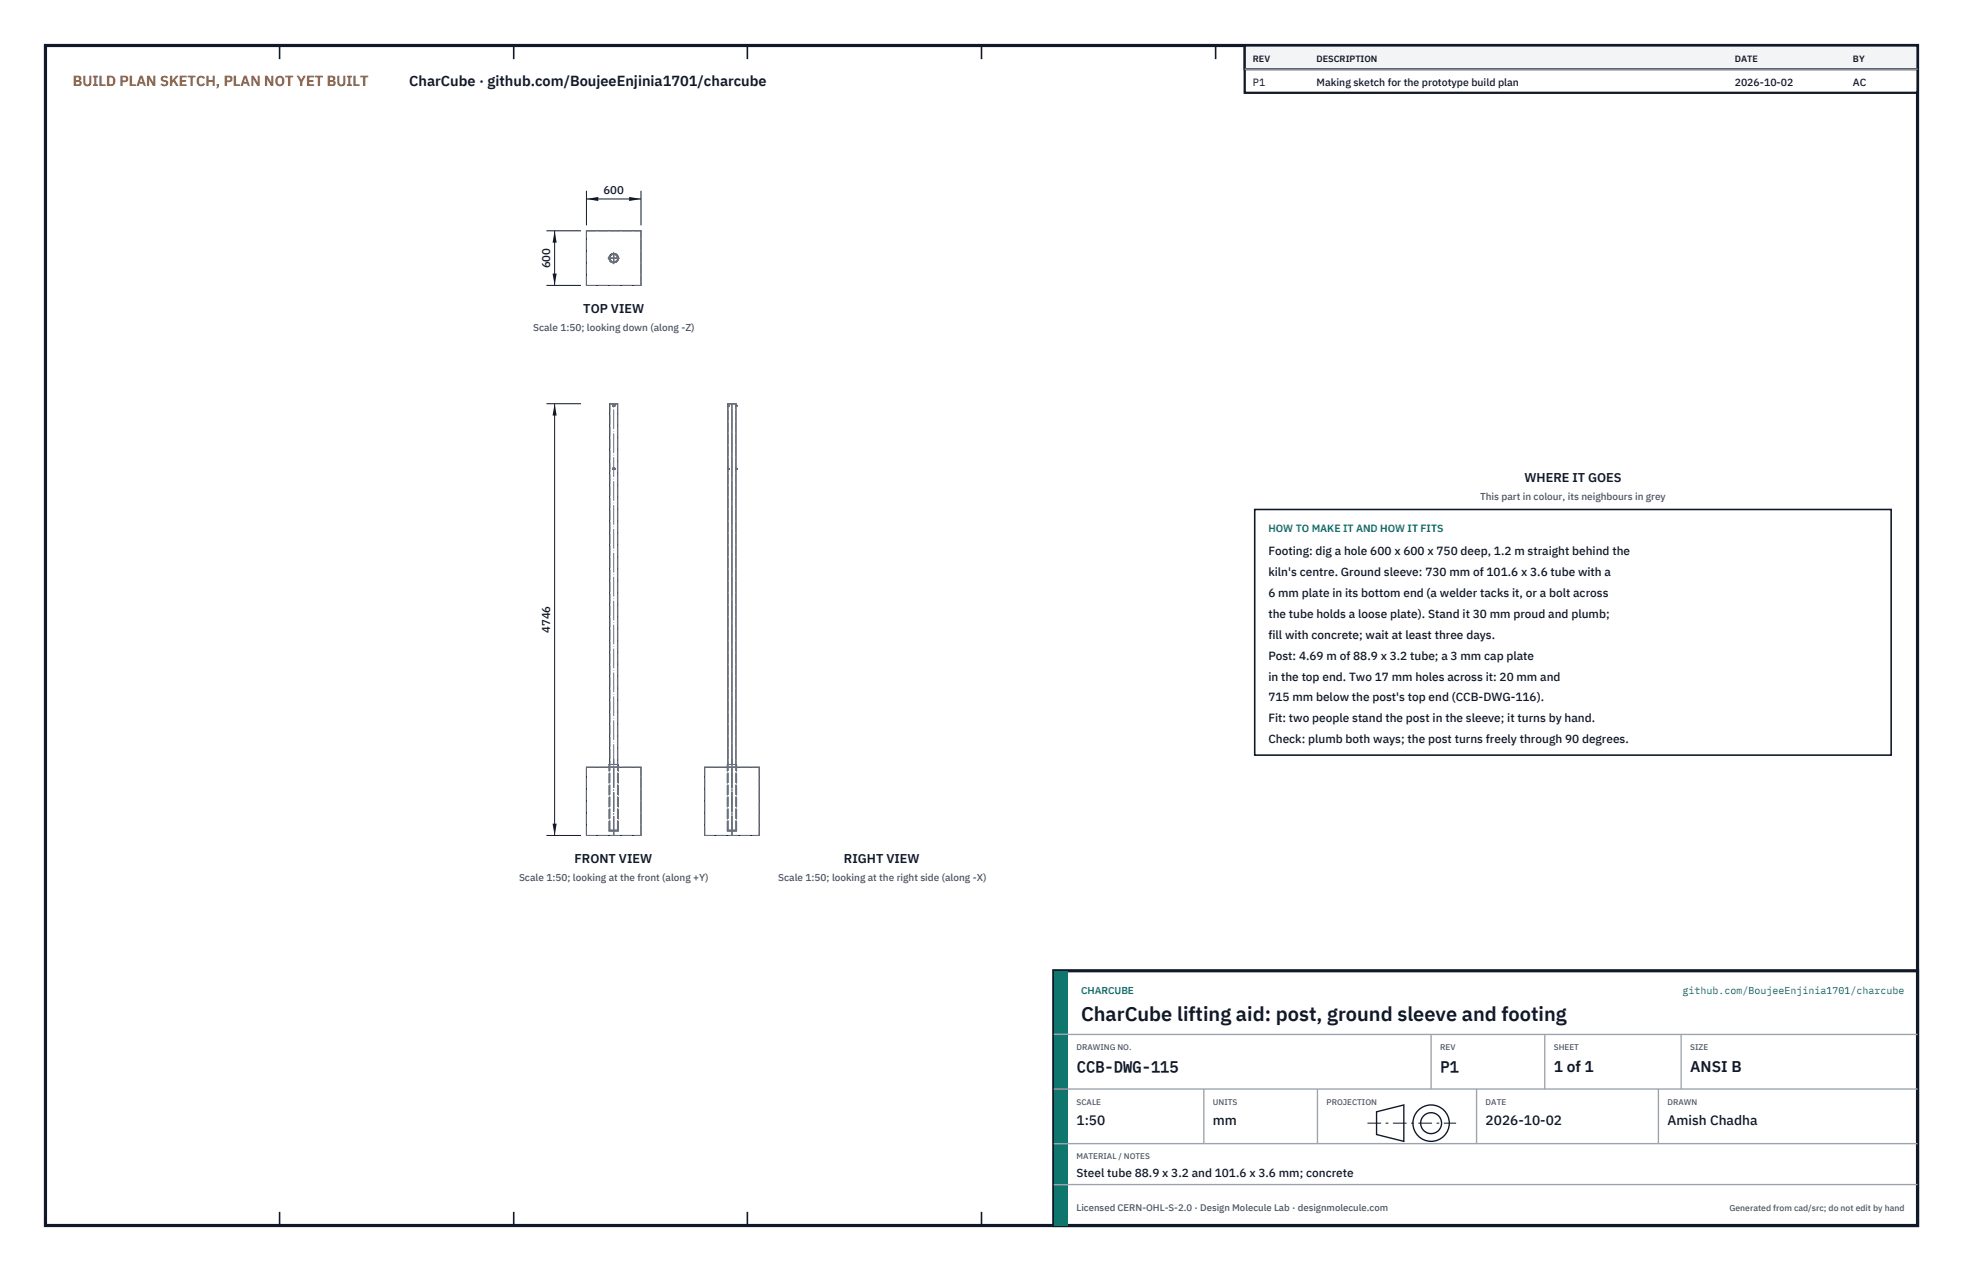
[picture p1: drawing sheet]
<svg xmlns="http://www.w3.org/2000/svg" width="432mm" height="279mm" viewBox="0 0 432 279" stroke-linecap="round" stroke-linejoin="round" font-family="sans-serif">
<defs><g id="words">
<text font-size="4.4" fill="#111827" x="237.8" y="224.4">CharCube lifting aid: post, ground sleeve and footing</text>
<g font-size="3.4" fill="#111827">
<text x="236.8" y="235.6">CCB-DWG-115</text>
<text x="316.8" y="235.6">P1</text>
<text x="341.8" y="235.6">1 of 1</text>
<text x="371.8" y="235.6">ANSI B</text>
</g>
<text font-size="3.2" fill="#b45309" x="16" y="19">BUILD PLAN SKETCH, PLAN NOT YET BUILT</text>
<text font-size="3.2" fill="#111827" x="90" y="19">CharCube · github.com/BoujeeEnjinia1701/charcube</text>
<g font-size="3" fill="#111827">
<text x="236.8" y="247.2">1:50</text>
<text x="266.8" y="247.2">mm</text>
<text x="326.8" y="247.2">2026-10-02</text>
<text x="366.8" y="247.2">Amish Chadha</text>
</g>
<g font-size="2.8" fill="#111827">
<text x="128.3" y="68.7">TOP VIEW</text>
<text x="335.3" y="106">WHERE IT GOES</text>
<text x="126.4" y="189.7">FRONT VIEW</text>
<text x="185.7" y="189.7">RIGHT VIEW</text>
</g>
<g font-size="2.6" fill="#111827">
<text x="279" y="122">Footing: dig a hole 600 x 600 x 750 deep, 1.2 m straight behind the</text>
<text x="279" y="126.6">kiln's centre. Ground sleeve: 730 mm of 101.6 x 3.6 tube with a</text>
<text x="279" y="131.2">6 mm plate in its bottom end (a welder tacks it, or a bolt across</text>
<text x="279" y="135.8">the tube holds a loose plate). Stand it 30 mm proud and plumb;</text>
<text x="279" y="140.4">fill with concrete; wait at least three days.</text>
<text x="279" y="145">Post: 4.69 m of 88.9 x 3.2 tube; a 3 mm cap plate</text>
<text x="279" y="149.6">in the top end. Two 17 mm holes across it: 20 mm and</text>
<text x="279" y="154.2">715 mm below the post's top end (CCB-DWG-116).</text>
<text x="279" y="158.8">Fit: two people stand the post in the sleeve; it turns by hand.</text>
<text x="279" y="163.4">Check: plumb both ways; the post turns freely through 90 degrees.</text>
<text x="236.8" y="258.8">Steel tube 88.9 x 3.2 and 101.6 x 3.6 mm; concrete</text>
</g>
<g font-size="2.5" fill="#111827">
<text x="132.7" y="42.7">600</text>
<text x="121" y="59" transform="rotate(-90 121 59)">600</text>
<text x="121" y="139.2" transform="rotate(-90 121 139.2)">4746</text>
</g>
<g font-size="2.3" fill="#111827">
<text x="275.6" y="18.8">P1</text>
<text x="289.6" y="18.8">Making sketch for the prototype build plan</text>
<text x="381.6" y="18.8">2026-10-02</text>
<text x="407.6" y="18.8">AC</text>
</g>
<text font-size="2.3" fill="#0f766e" x="279" y="117">HOW TO MAKE IT AND HOW IT FITS</text>
<g font-size="2.2" fill="#4b5563">
<text x="117.3" y="72.7">Scale 1:50; looking down (along -Z)</text>
<text x="325.6" y="110">This part in colour, its neighbours in grey</text>
<text x="114.2" y="193.7">Scale 1:50; looking at the front (along +Y)</text>
<text x="171.2" y="193.7">Scale 1:50; looking at the right side (along -X)</text>
</g>
<g font-size="2.2" fill="#0f766e">
<text x="237.8" y="218.4">CHARCUBE</text>
<text x="370.1" y="218.4">github.com/BoujeeEnjinia1701/charcube</text>
</g>
<text font-size="2.1" fill="#4b5563" x="236.8" y="266.2">Licensed CERN-OHL-S-2.0 · Design Molecule Lab · designmolecule.com</text>
<g font-size="2" fill="#111827">
<text x="275.6" y="13.6">REV</text>
<text x="289.6" y="13.6">DESCRIPTION</text>
<text x="381.6" y="13.6">DATE</text>
<text x="407.6" y="13.6">BY</text>
</g>
<text font-size="1.9" fill="#4b5563" x="380.4" y="266.2">Generated from cad/src; do not edit by hand</text>
<g font-size="1.8" fill="#4b5563">
<text x="236.8" y="230.8">DRAWING NO.</text>
<text x="316.8" y="230.8">REV</text>
<text x="341.8" y="230.8">SHEET</text>
<text x="371.8" y="230.8">SIZE</text>
<text x="236.8" y="242.8">SCALE</text>
<text x="266.8" y="242.8">UNITS</text>
<text x="291.8" y="242.8">PROJECTION</text>
<text x="326.8" y="242.8">DATE</text>
<text x="366.8" y="242.8">DRAWN</text>
<text x="236.8" y="254.8">MATERIAL / NOTES</text>
</g>
</g></defs>
<path d="M10 10h411.8v259.4h-411.8z" fill="none" stroke="#111827" stroke-width=".7" stroke-linecap="butt"/>
<g fill="none" stroke="#111827" stroke-width=".35">
<path d="M61.5 10v3M113 10v3M164.4 10v3M215.9 10v3M267.4 10v3M318.9 10v3M370.3 10v3M61.5 266.4v3M113 266.4v3M164.4 266.4v3M215.9 266.4v3M267.4 266.4v3"/>
<path d="M318.9 266.4v3M370.3 266.4v3"/>
</g>
<g fill="none" stroke="#111727" stroke-width=".22">
<path d="M129 50.7h12v12h-12zM135 57.6h.1M134.8 89.1l.1 .2M134.8 89.1h.1M134.8 89.1v.1M134.9 89l-.1 .1M134.9 89.3h.1M134.9 89h.1M135 89l-.1 .3M135 89.3h.1M135 89h.1M135.1 89.3h-.1"/>
<path d="M135.1 89l.1 .1M135.1 89h.1M135.1 89.3h.1M135.1 89v.2l-.1 .1M135.2 89.1h.1M135.2 89.1l-.2 .2M135.2 89.1v.1M135.2 89.2l-.1 .1M160.1 89v.3M160.1 89v.1M160.1 89v-.3h1.8v.3M160.1 89.3v13.6"/>
<path d="M160.1 89.3h.1M160.1 89.2v.1M160.1 89.2h.1M160.1 89.1v.1M161 88.7v79.4M161.9 89.2h.1M161.9 89.1v.1M161.9 89.2v.1M161.9 89.3h.1M161.9 89v.3M161.9 89v.1M161.9 89.3v13.6"/>
<path d="M134.8 103l.1 .2M134.8 103v.1M134.9 102.9l-.1 .1M134.9 102.9h.1M134.9 103.2h.1M135 103.2h.1M135 102.9h.1M135 102.9l-.2 .1 .1 .2M135.1 103.2h-.1M135.1 102.9l.1 .1M135.1 102.9h.1M135.1 103.2h.1"/>
<path d="M135.2 103h.1M135.2 103l-.2 .2M135.2 103v.1M135.2 103.1l-.1 .1M160.1 102.9v.3M160.1 102.9v.1M160.1 103.2v64.9M160.1 103.2h.1M160.1 103.1v.1M160.1 103.1h.1M160.1 103v.1M160.1 103h.1"/>
<path d="M161.9 103.1h.1M161.9 103v.1M161.9 103h.1M161.9 103.1v.1M161.9 103.2h.1M161.9 102.9v.3M161.9 102.9v.1M161.9 103.2v64.9M129 168.7h12v15h-12zM134 168.7v-.6h2v.6M134.1 168.1v-79.4h1.8v79.4M155 168.7h12v15h-12z"/>
<path d="M160 168.7v-.6h2v.6"/>
<circle cx="135" cy="56.8" r="1.02"/>
<circle cx="135" cy="56.7" r=".95"/>
<circle cx="135" cy="56.7" r=".9"/>
<circle cx="135" cy="89.1" r=".17"/>
<circle cx="135" cy="103" r=".17"/>
</g>
<g fill="none" stroke="#6a7180" stroke-width=".22" stroke-dasharray="2.1 .5">
<path d="M129 50.7h12M134.8 55.9h.2M134.8 57.6h.2M134.8 55.9h.1M134.8 57.6h.1M135 55.9h.2M135 57.6h.2M135.2 55.9h-.4M135.2 57.6h-.4M135.2 55.9h.1M135.2 57.6h.1M129 62.7v-12"/>
<path d="M129 62.7h12M141 62.7v-12M134.2 88.8h1.6M134.8 89.1h.1M134.8 89.1l.1-.1M134.9 89h.1M134.9 89.3l-.1-.1M134.9 89.3h.1M135 89h.1M135 89.3h-.1M135 89.3h.1M135.1 89h.1"/>
<path d="M135.1 89.3h.1M135.1 89l.1 .1M135.1 89.2h.1M135.2 89.1h.1M135.2 89.2h.1M135.8 88.8h-1.6M135.9 88.7h-1.8M160.1 89h.1M160.1 89.3h.1M160.1 89.2h.1M160.1 89.1h.1M160.2 89v.3"/>
<path d="M160.2 89.3v-.3M160.2 88.8h.8M160.2 89v-.2M161 88.8h.8M161.8 89h.1M161.8 89v.3M161.8 89.3v-.3M161.8 88.8h-1.6M161.8 89.3h.1M161.8 89v-.2M161.9 89.2h.1M161.9 89.1h.1"/>
<path d="M161.9 89.3h.1M161.9 88.7h-1.8M134.8 103h.1M134.8 103l.1-.1M134.9 102.9h.1M134.9 103.2l-.1-.1M134.9 103.2h.1M135 103.2h-.1M135 102.9h.1M135 103.2h.1M135.1 102.9h.1M135.1 103.2h.1"/>
<path d="M135.1 102.9l.1 .1M135.1 103.1h.1M135.2 103l-.3 .2M135.2 103h.1M135.2 103.1h.1M160.1 102.9h.1M160.1 103.2h.1M160.1 103.1h.1M160.1 103h.1M160.2 102.9v.3M160.2 103.2v-.3M160.2 102.9v-13.6"/>
<path d="M161.8 102.9h.1M161.8 102.9v.3M161.8 103.2v-.3M161.8 103.2h.1M161.8 102.9v-13.6M161.9 103.1h.1M161.9 103h.1M161.9 103.2h.1M129 168.7h12M134 168.7h2M134.1 168.1h1.8M135.9 168.1h-1.8"/>
<path d="M136 168.7h-2M136 168.1h-2M155 168.7h12M160 168.7h1M160.1 168.1h.9M161 168.7h1M161 168.1h.9M161.9 168.1h-1.8M162 168.7h-2M162 168.1h-2M129 183.7v-15M129 183.7h12"/>
<path d="M134 182.7h2M134 182.7v-14M134.1 182.5h1.8M134.1 182.5v-14.4M134.2 182.5h1.6M134.2 182.5v-93.7M135.8 182.5h-1.6M135.8 182.5v-93.7M135.9 182.5v-14.4M135.9 182.5h-1.8M136 182.7v-14M136 182.7h-2"/>
<path d="M141 183.7v-15M155 183.7v-15M155 183.7h12M160 182.7h1M160 182.7v-14M160.1 182.5h.9M160.1 182.5v-14.4M160.2 182.5h.8M160.2 182.5v-79.3M161 182.7h1M161 182.5h.9M161 182.5v-14.4"/>
<path d="M161 182.5h.8M161.8 182.5h-1.6M161.8 182.5v-79.3M161.9 182.5h-1.8M161.9 182.5v-14.4M162 182.7h-2M162 182.7v-14M167 183.7v-15"/>
<circle cx="135" cy="56.8" r="1.02"/>
<circle cx="135" cy="56.7" r=".83"/>
<circle cx="135" cy="56.7" r=".95"/>
<circle cx="135" cy="56.7" r=".9"/>
</g>
<g fill="none" stroke="#6a7180" stroke-width=".22" stroke-dasharray="4.2 .5 0 .5">
<path d="M133.7 56.7h2.6M133.8 56.7h2.4M133.9 56.7h2.2M134 56.7h2M135 58v-2.5M135 57.9v-2.3M135 57.8v-2.1M135 183.7v-16.2M135 183.7v-16.8M135 183.7v-95M161 183.7v-16.2M161 183.7v-16.8"/>
<path d="M161 183.7v-95"/>
</g>
<path d="M129 41.9v7.6M129 43.7h12M141 41.9v7.6" fill="none" stroke="#111827" stroke-width=".22"/>
<path d="M129 43.7l2.6-.4v.9zM138.4 43.3v.9l2.6-.5z" fill="#111827"/>
<path d="M120.2 50.7h7.6M122 50.7v12M120.2 62.7h7.6" fill="none" stroke="#111827" stroke-width=".22"/>
<path d="M122 50.7l-.5 2.6h.9zM121.5 60.1h.9l-.4 2.6z" fill="#111827"/>
<path d="M120.2 88.7h7.6M122 88.7v95M120.2 183.7h7.6" fill="none" stroke="#111827" stroke-width=".22"/>
<path d="M122 88.7l-.5 2.7h.9zM121.5 181.1h.9l-.4 2.6z" fill="#111827"/>
<path d="M276 112h140v54h-140z" fill="#fff" stroke="#111827" stroke-width=".35"/>
<path d="M273.8 10h148v10.4h-148z" fill="#fff" stroke="#111827" stroke-width=".5"/>
<path d="M273.8 10h148v5.2h-148z" fill="#f3f4f6" stroke="#111827" stroke-width=".5"/>
<path d="M273.8 15.2h148" fill="none" stroke="#9ca3af" stroke-width=".3"/>
<path d="M231.8 213.4h190v56h-190z" fill="#fff" stroke="#111827" stroke-width=".7" stroke-linecap="butt"/>
<path d="M231.8 213.4h3v56h-3z" fill="#0f766e"/>
<path d="M231.8 227.4h190M231.8 239.4h190M264.8 239.4v12M289.8 239.4v12M314.8 227.4v12M324.8 239.4v12M339.8 227.4v12M364.8 239.4v12M369.8 227.4v12M231.8 251.4h190M231.8 260.4h190" fill="none" stroke="#9ca3af" stroke-width=".3"/>
<g fill="none" stroke="#111827" stroke-width=".3">
<path d="M302.8 244.4l6-1.5v8l-6-1.5z"/>
<circle cx="314.8" cy="246.9" r="4"/>
<circle cx="314.8" cy="246.9" r="2.3"/>
</g>
<path d="M300.8 246.9h19.5" fill="none" stroke="#111827" stroke-width=".22" stroke-dasharray="3 1 .6 1" stroke-linecap="butt"/>
<use href="#words"/>
</svg>
